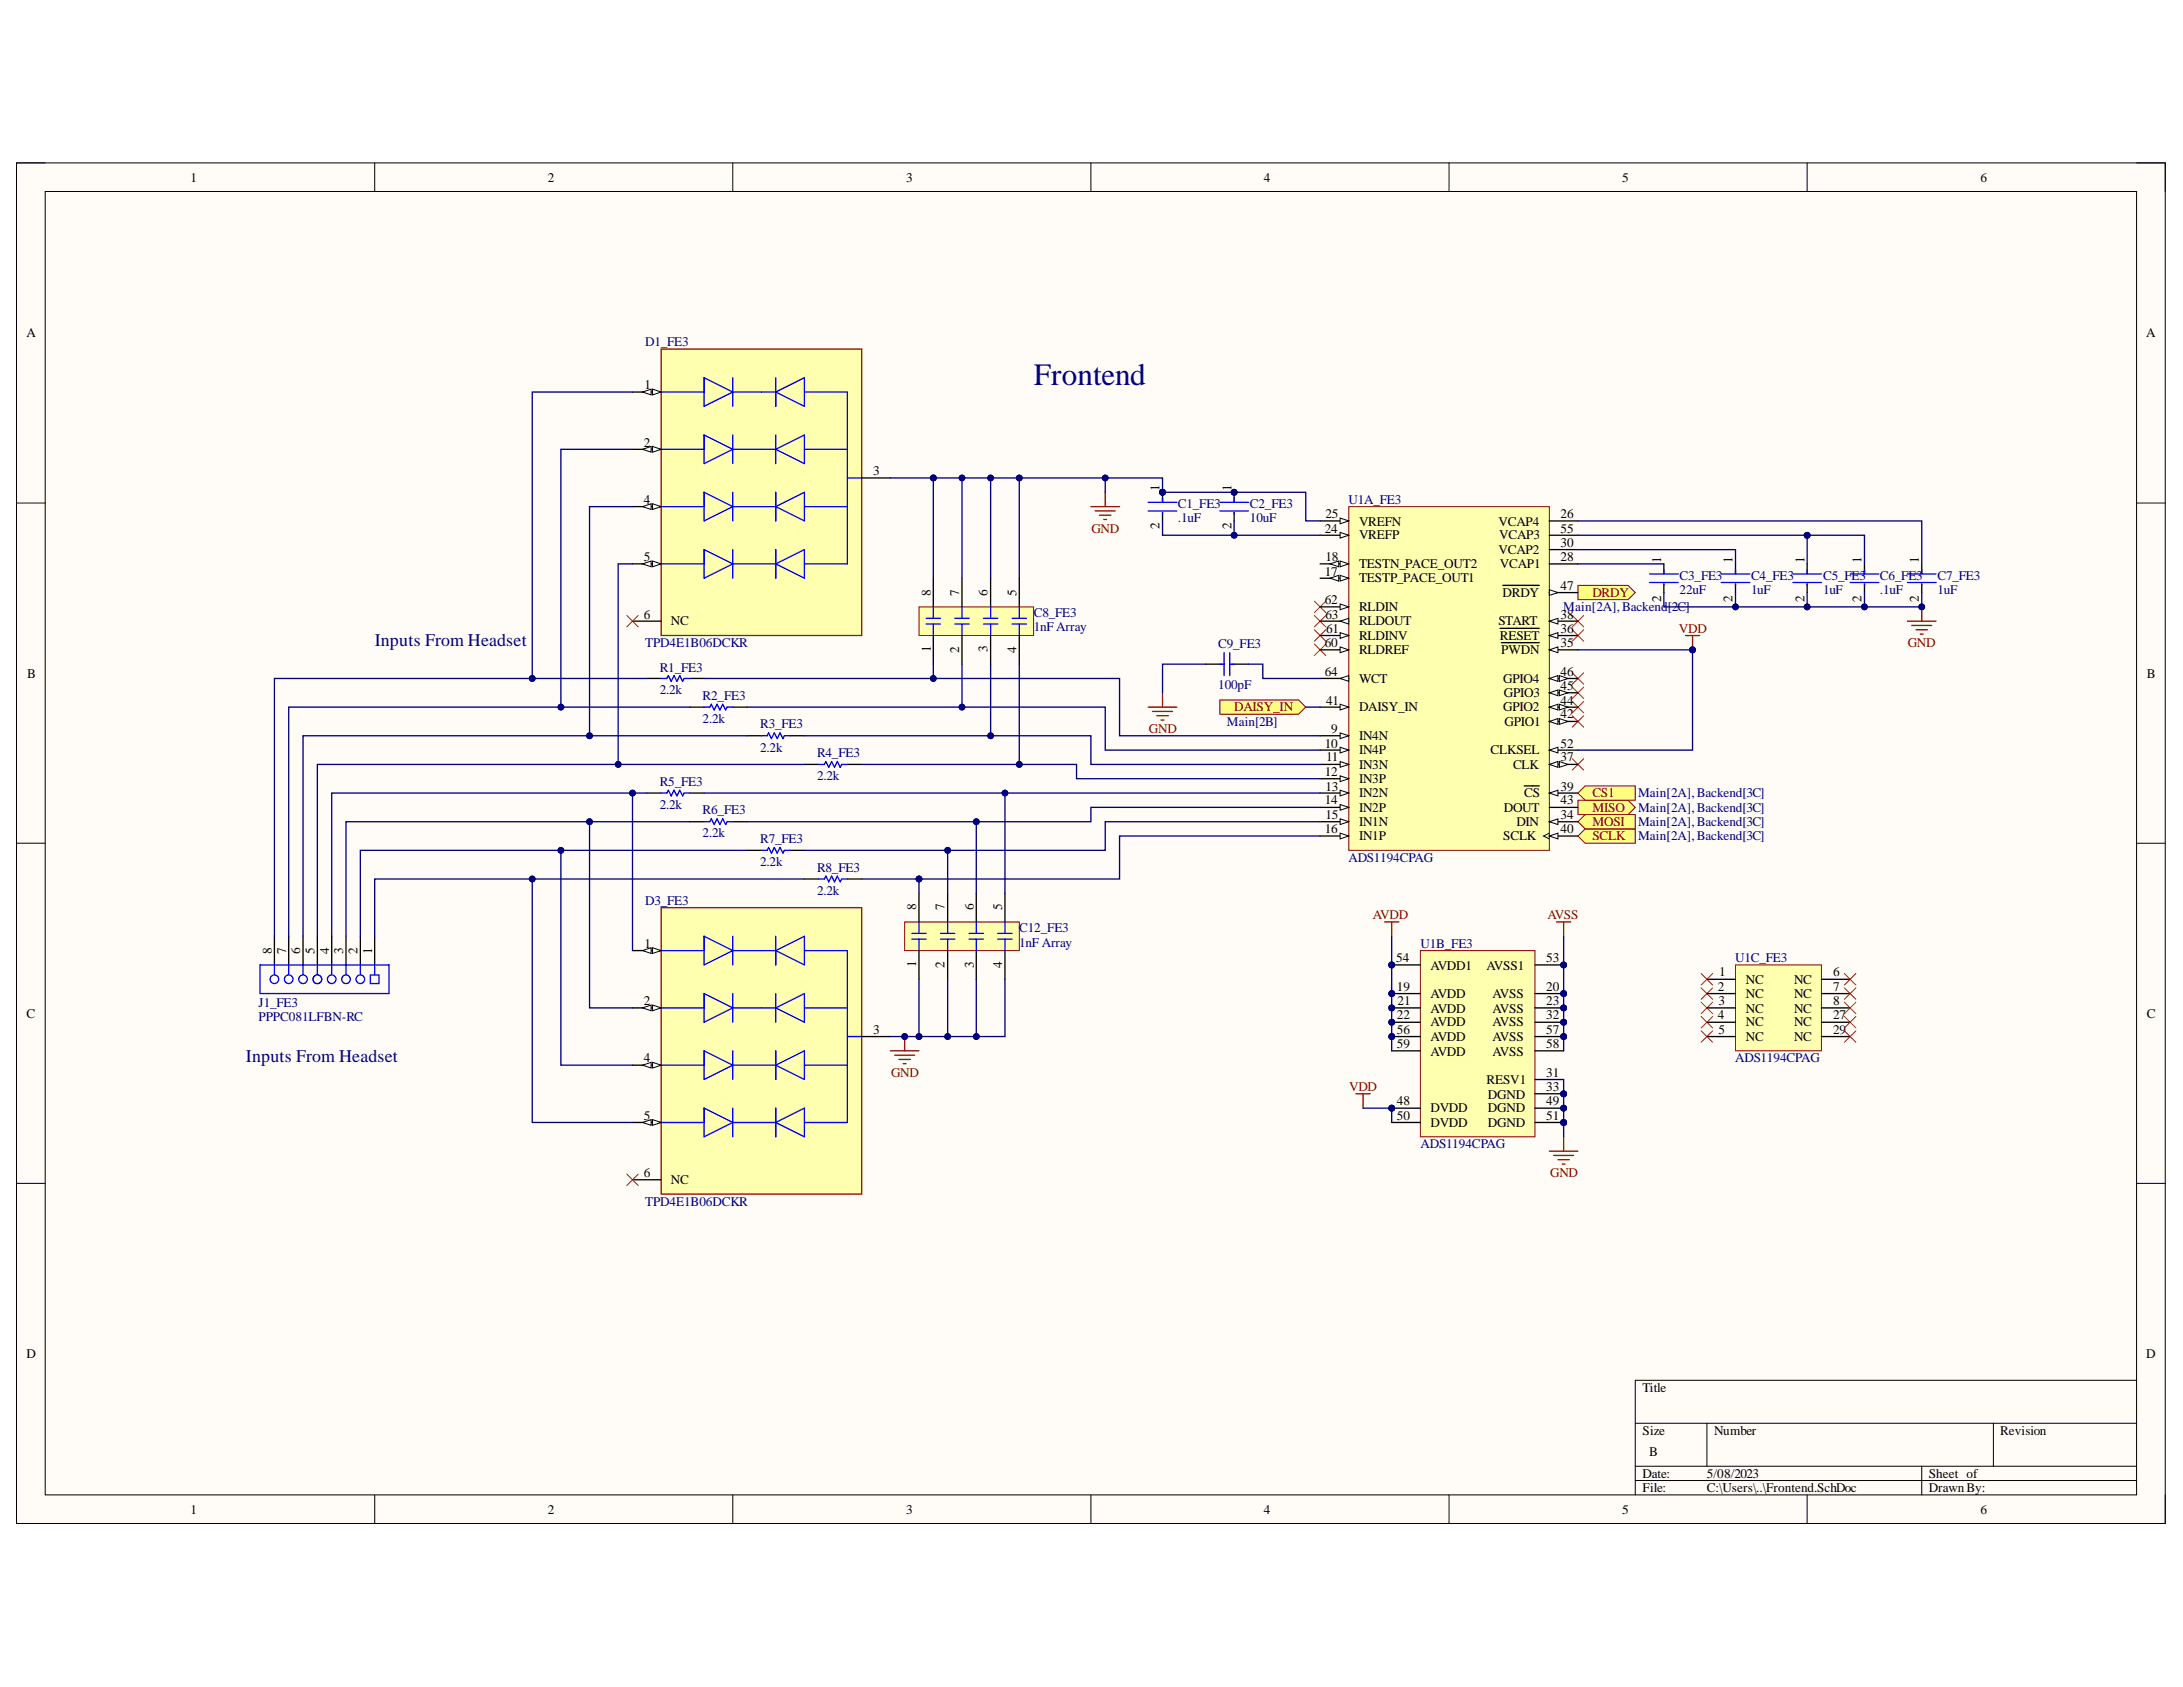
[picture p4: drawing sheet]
<svg xmlns="http://www.w3.org/2000/svg" width="279mm" height="216mm" viewBox="0 0 279 216" stroke-linecap="round" stroke-linejoin="round" font-family="sans-serif">
<defs><g id="words">
<text font-size="4" fill="#000080" x="132.3" y="49.3">Frontend</text>
<g font-size="2.3" fill="#000080">
<text x="48" y="82.6">Inputs From Headset</text>
<text x="31.5" y="135.8">Inputs From Headset</text>
</g>
<g font-size="1.7">
<text x="24.4" y="23.3">1</text>
<text x="70.1" y="23.3">2</text>
<text x="116" y="23.3">3</text>
<text x="161.8" y="23.3">4</text>
<text x="207.6" y="23.3">5</text>
<text x="253.5" y="23.3">6</text>
<text x="3.4" y="43.1">A</text>
<text x="274.7" y="43.1">A</text>
<text x="82.5" y="49.8">1</text>
<text x="82.4" y="57.2">2</text>
<text x="82.4" y="64.5">4</text>
<text x="111.8" y="60.8">3</text>
<text x="148.4" y="62.9" transform="rotate(-90 148.4 62.9)">1</text>
<text x="157.6" y="62.9" transform="rotate(-90 157.6 62.9)">1</text>
<text x="82.4" y="71.8">5</text>
<text x="148.4" y="67.8" transform="rotate(-90 148.4 67.8)">2</text>
<text x="157.6" y="67.8" transform="rotate(-90 157.6 67.8)">2</text>
<text x="169.5" y="68.2">24</text>
<text x="169.6" y="71.8">18</text>
<text x="169.6" y="66.3">25</text>
<text x="173.9" y="69">VREFP</text>
<text x="173.9" y="67.3">VREFN</text>
<text x="191.8" y="67.3">VCAP4</text>
<text x="191.8" y="70.9">VCAP2</text>
<text x="191.9" y="69">VCAP3</text>
<text x="199.7" y="66.3">26</text>
<text x="199.7" y="71.8">28</text>
<text x="199.7" y="70">30</text>
<text x="199.7" y="68.2">55</text>
<text x="212.6" y="72" transform="rotate(-90 212.6 72)">1</text>
<text x="221.7" y="72" transform="rotate(-90 221.7 72)">1</text>
<text x="231" y="72" transform="rotate(-90 231 72)">1</text>
<text x="238.2" y="72" transform="rotate(-90 238.2 72)">1</text>
<text x="245.6" y="72" transform="rotate(-90 245.6 72)">1</text>
<text x="119.1" y="76.2" transform="rotate(-90 119.1 76.2)">8</text>
<text x="122.8" y="76.2" transform="rotate(-90 122.8 76.2)">7</text>
<text x="126.4" y="76.2" transform="rotate(-90 126.4 76.2)">6</text>
<text x="130.1" y="76.2" transform="rotate(-90 130.1 76.2)">5</text>
<text x="169.5" y="73.7">17</text>
<text x="169.5" y="77.3">62</text>
<text x="173.9" y="74.5">TESTP_PACE_OUT1</text>
<text x="173.9" y="72.8">TESTN_PACE_OUT2</text>
<text x="192" y="72.8">VCAP1</text>
<text x="192.3" y="76.4">DRDY</text>
<text x="199.7" y="75.5">47</text>
<text x="212.6" y="77" transform="rotate(-90 212.6 77)">2</text>
<text x="221.7" y="77" transform="rotate(-90 221.7 77)">2</text>
<text x="231" y="77" transform="rotate(-90 231 77)">2</text>
<text x="238.2" y="77" transform="rotate(-90 238.2 77)">2</text>
<text x="245.6" y="77" transform="rotate(-90 245.6 77)">2</text>
<text x="82.4" y="79.2">6</text>
<text x="85.9" y="80">NC</text>
<text x="119.1" y="83.4" transform="rotate(-90 119.1 83.4)">1</text>
<text x="122.8" y="83.6" transform="rotate(-90 122.8 83.6)">2</text>
<text x="126.4" y="83.5" transform="rotate(-90 126.4 83.5)">3</text>
<text x="130.1" y="83.6" transform="rotate(-90 130.1 83.6)">4</text>
<text x="169.5" y="82.8">60</text>
<text x="169.6" y="79.2">63</text>
<text x="169.7" y="81">61</text>
<text x="173.9" y="83.7">RLDREF</text>
<text x="173.9" y="81.9">RLDINV</text>
<text x="173.9" y="78.2">RLDIN</text>
<text x="173.9" y="80">RLDOUT</text>
<text x="191.8" y="80">START</text>
<text x="192" y="81.9">RESET</text>
<text x="192.1" y="83.7">PWDN</text>
<text x="199.7" y="82.8">35</text>
<text x="199.7" y="81">36</text>
<text x="199.7" y="79.2">38</text>
<text x="3.5" y="86.7">B</text>
<text x="169.5" y="86.5">64</text>
<text x="173.9" y="87.4">WCT</text>
<text x="192.4" y="87.4">GPIO4</text>
<text x="192.5" y="89.2">GPIO3</text>
<text x="199.7" y="88.3">45</text>
<text x="199.7" y="86.5">46</text>
<text x="274.8" y="86.7">B</text>
<text x="169.5" y="95.7">10</text>
<text x="169.7" y="90.2">41</text>
<text x="170.4" y="93.8">9</text>
<text x="173.9" y="94.7">IN4N</text>
<text x="173.9" y="91">DAISY_IN</text>
<text x="192.4" y="91">GPIO2</text>
<text x="192.6" y="92.9">GPIO1</text>
<text x="199.7" y="92">42</text>
<text x="199.7" y="90.2">44</text>
<text x="199.7" y="95.7">52</text>
<text x="169.5" y="99.3">12</text>
<text x="169.6" y="101.2">13</text>
<text x="169.7" y="97.4">11</text>
<text x="173.9" y="96.5">IN4P</text>
<text x="173.9" y="98.4">IN3N</text>
<text x="173.9" y="100.2">IN3P</text>
<text x="190.8" y="96.5">CLKSEL</text>
<text x="193.7" y="98.4">CLK</text>
<text x="199.7" y="97.4">37</text>
<text x="199.7" y="101.2">39</text>
<text x="169.5" y="102.9">14</text>
<text x="169.5" y="106.7">16</text>
<text x="169.6" y="104.8">15</text>
<text x="173.9" y="102">IN2N</text>
<text x="173.9" y="103.9">IN2P</text>
<text x="173.9" y="105.7">IN1N</text>
<text x="173.9" y="107.5">IN1P</text>
<text x="192.4" y="107.5">SCLK</text>
<text x="192.5" y="103.9">DOUT</text>
<text x="194.1" y="105.7">DIN</text>
<text x="195.1" y="102">CS</text>
<text x="199.7" y="104.8">34</text>
<text x="199.7" y="106.7">40</text>
<text x="199.7" y="102.9">43</text>
<text x="117.3" y="116.5" transform="rotate(-90 117.3 116.5)">8</text>
<text x="120.9" y="116.5" transform="rotate(-90 120.9 116.5)">7</text>
<text x="124.6" y="116.5" transform="rotate(-90 124.6 116.5)">6</text>
<text x="128.3" y="116.5" transform="rotate(-90 128.3 116.5)">5</text>
<text x="34.8" y="122.1" transform="rotate(-90 34.8 122.1)">8</text>
<text x="36.6" y="122.1" transform="rotate(-90 36.6 122.1)">7</text>
<text x="38.4" y="122.1" transform="rotate(-90 38.4 122.1)">6</text>
<text x="40.3" y="122.1" transform="rotate(-90 40.3 122.1)">5</text>
<text x="42.1" y="122.1" transform="rotate(-90 42.1 122.1)">4</text>
<text x="43.9" y="122.1" transform="rotate(-90 43.9 122.1)">3</text>
<text x="45.8" y="122.1" transform="rotate(-90 45.8 122.1)">2</text>
<text x="47.6" y="122.1" transform="rotate(-90 47.6 122.1)">1</text>
<text x="82.5" y="121.3">1</text>
<text x="117.3" y="123.8" transform="rotate(-90 117.3 123.8)">1</text>
<text x="120.9" y="123.8" transform="rotate(-90 120.9 123.8)">2</text>
<text x="124.6" y="123.8" transform="rotate(-90 124.6 123.8)">3</text>
<text x="128.3" y="123.9" transform="rotate(-90 128.3 123.9)">4</text>
<text x="178.7" y="123.2">54</text>
<text x="183.1" y="124.1">AVDD1</text>
<text x="190.3" y="124.1">AVSS1</text>
<text x="197.9" y="123.2">53</text>
<text x="220.1" y="124.9">1</text>
<text x="223.4" y="125.9">NC</text>
<text x="229.6" y="125.9">NC</text>
<text x="234.6" y="124.9">6</text>
<text x="3.4" y="130.3">C</text>
<text x="82.4" y="128.7">2</text>
<text x="178.8" y="126.8">19</text>
<text x="178.8" y="130.4">22</text>
<text x="178.9" y="128.7">21</text>
<text x="183.1" y="127.7">AVDD</text>
<text x="183.1" y="129.6">AVDD</text>
<text x="183.1" y="131.4">AVDD</text>
<text x="191" y="127.7">AVSS</text>
<text x="191" y="129.6">AVSS</text>
<text x="191" y="131.4">AVSS</text>
<text x="197.9" y="126.8">20</text>
<text x="197.9" y="128.7">23</text>
<text x="197.9" y="130.4">32</text>
<text x="219.9" y="126.8">2</text>
<text x="219.9" y="130.4">4</text>
<text x="220" y="128.7">3</text>
<text x="223.4" y="127.7">NC</text>
<text x="223.4" y="129.6">NC</text>
<text x="223.4" y="131.4">NC</text>
<text x="229.6" y="127.7">NC</text>
<text x="229.6" y="129.6">NC</text>
<text x="229.6" y="131.4">NC</text>
<text x="234.6" y="126.8">7</text>
<text x="234.6" y="128.7">8</text>
<text x="234.6" y="130.4">27</text>
<text x="274.8" y="130.3">C</text>
<text x="82.4" y="135.9">4</text>
<text x="111.8" y="132.3">3</text>
<text x="178.8" y="132.3">56</text>
<text x="178.8" y="134.2">59</text>
<text x="183.1" y="133.2">AVDD</text>
<text x="183.1" y="135.1">AVDD</text>
<text x="191" y="133.2">AVSS</text>
<text x="191" y="135.1">AVSS</text>
<text x="197.9" y="132.3">57</text>
<text x="197.9" y="134.2">58</text>
<text x="197.9" y="137.8">31</text>
<text x="220" y="132.3">5</text>
<text x="223.4" y="133.2">NC</text>
<text x="229.6" y="133.2">NC</text>
<text x="234.6" y="132.3">29</text>
<text x="82.4" y="143.3">5</text>
<text x="178.8" y="141.4">48</text>
<text x="178.8" y="143.3">50</text>
<text x="183.1" y="142.4">DVDD</text>
<text x="190.3" y="138.7">RESV1</text>
<text x="190.4" y="140.6">DGND</text>
<text x="190.4" y="142.4">DGND</text>
<text x="197.9" y="139.7">33</text>
<text x="197.9" y="141.4">49</text>
<text x="197.9" y="143.3">51</text>
<text x="183.1" y="144.2">DVDD</text>
<text x="190.4" y="144.2">DGND</text>
<text x="82.4" y="150.7">6</text>
<text x="85.9" y="151.6">NC</text>
<text x="3.4" y="173.7">D</text>
<text x="274.7" y="173.7">D</text>
<text x="210.2" y="178.1">Title</text>
<text x="210.2" y="183.6">Size</text>
<text x="219.4" y="183.6">Number</text>
<text x="256" y="183.6">Revision</text>
<text x="210.2" y="189.1">Date:</text>
<text x="210.2" y="190.9">File:</text>
<text x="211.1" y="186.3">B</text>
<text x="218.4" y="189.1">5/08/2023</text>
<text x="218.4" y="190.9">C:\Users\..\Frontend.SchDoc</text>
<text x="246.9" y="189.1">Sheet of</text>
<text x="246.9" y="190.9">DrawnBy:</text>
<text x="24.4" y="193.7">1</text>
<text x="70.1" y="193.7">2</text>
<text x="116" y="193.7">3</text>
<text x="161.8" y="193.7">4</text>
<text x="207.6" y="193.7">5</text>
<text x="253.5" y="193.7">6</text>
</g>
<g font-size="1.7" fill="#000080">
<text x="82.6" y="44.3">D1_FE3</text>
<text x="150.8" y="65.1">C1_FE3</text>
<text x="160" y="65.1">C2_FE3</text>
<text x="172.6" y="64.5">U1A_FE3</text>
<text x="150.8" y="66.8">.1uF</text>
<text x="160" y="66.8">10uF</text>
<text x="215" y="74.2">C3_FE3</text>
<text x="215" y="76">22uF</text>
<text x="224.1" y="74.2">C4_FE3</text>
<text x="224.1" y="76">1uF</text>
<text x="233.3" y="74.2">C5_FE3</text>
<text x="233.3" y="76">1uF</text>
<text x="240.6" y="74.2">C6_FE3</text>
<text x="240.6" y="76">.1uF</text>
<text x="248" y="74.2">C7_FE3</text>
<text x="248" y="76">1uF</text>
<text x="82.6" y="82.8">TPD4E1B06DCKR</text>
<text x="132.3" y="78.9">C8_FE3</text>
<text x="132.3" y="80.8">1nF Array</text>
<text x="155.9" y="83">C9_FE3</text>
<text x="200.1" y="78.2">Main[2A],Backend[2C]</text>
<text x="84.4" y="85.9">R1_FE3</text>
<text x="84.4" y="88.8">2.2k</text>
<text x="89.9" y="89.6">R2_FE3</text>
<text x="155.9" y="88.1">100pF</text>
<text x="89.9" y="92.5">2.2k</text>
<text x="97.3" y="93.2">R3_FE3</text>
<text x="157" y="92.9">Main[2B]</text>
<text x="84.4" y="100.6">R5_FE3</text>
<text x="97.3" y="96.2">2.2k</text>
<text x="104.6" y="96.9">R4_FE3</text>
<text x="104.6" y="99.8">2.2k</text>
<text x="84.4" y="103.5">2.2k</text>
<text x="89.9" y="104.2">R6_FE3</text>
<text x="89.9" y="107.2">2.2k</text>
<text x="97.3" y="107.9">R7_FE3</text>
<text x="209.6" y="107.5">Main[2A],Backend[3C]</text>
<text x="209.6" y="105.7">Main[2A],Backend[3C]</text>
<text x="209.6" y="103.9">Main[2A],Backend[3C]</text>
<text x="209.6" y="102">Main[2A],Backend[3C]</text>
<text x="97.3" y="110.8">2.2k</text>
<text x="104.6" y="111.6">R8_FE3</text>
<text x="172.6" y="110.3">ADS1194CPAG</text>
<text x="82.6" y="115.8">D3_FE3</text>
<text x="104.6" y="114.5">2.2k</text>
<text x="130.5" y="119.3">C12_FE3</text>
<text x="130.5" y="121.1">1nF Array</text>
<text x="181.8" y="121.3">U1B_FE3</text>
<text x="222.1" y="123.2">U1C_FE3</text>
<text x="33.1" y="128.8">J1_FE3</text>
<text x="33.1" y="130.7">PPPC081LFBN-RC</text>
<text x="222.1" y="135.9">ADS1194CPAG</text>
<text x="181.8" y="146.9">ADS1194CPAG</text>
<text x="82.6" y="154.3">TPD4E1B06DCKR</text>
</g>
<g font-size="1.7" fill="#800000">
<text x="139.7" y="68.2">GND</text>
<text x="203.8" y="76.4">DRDY</text>
<text x="214.9" y="81">VDD</text>
<text x="244.2" y="82.8">GND</text>
<text x="147" y="93.8">GND</text>
<text x="158" y="91">DAISY_IN</text>
<text x="203.8" y="107.5">SCLK</text>
<text x="203.8" y="105.7">MOSI</text>
<text x="203.8" y="103.9">MISO</text>
<text x="203.8" y="102">CS1</text>
<text x="175.7" y="117.7">AVDD</text>
<text x="198.1" y="117.7">AVSS</text>
<text x="114" y="137.8">GND</text>
<text x="172.7" y="139.7">VDD</text>
<text x="198.4" y="150.7">GND</text>
</g>
</g></defs>
<path d="M2.1 20.8h275v174.2h-275z" fill-rule="evenodd" fill="#fffcf8"/>
<path d="M2.1 20.8h275v174.2h-275z" fill="none" stroke="#000" stroke-width=".13"/>
<path d="M5.8 24.5h267.7v166.8h-267.7z" fill-rule="evenodd" fill="#fffcf8"/>
<g fill="none" stroke="#000" stroke-width=".13">
<path d="M2.1 20.8h3.7M5.8 24.5h267.7v166.8h-267.7zM48 20.8v3.7M93.8 20.8v3.7M139.6 20.8v3.7M185.5 20.8v3.7M231.3 20.8v3.7M273.5 20.8h3.6v3.7M2.1 64.4h3.7M273.5 64.4h3.6M2.1 107.9h3.7M273.5 107.9h3.6"/>
<path d="M2.1 151.4h3.7M273.5 151.4h3.6M273.5 176.7h-64.2v14.6M48 191.3v3.7M93.8 191.3v3.7M139.6 191.3v3.7M185.5 191.3v3.7M209.3 182.1h64.2M209.3 187.6h64.2M209.3 189.5h64.2M218.5 182.1v5.5M231.3 191.3v3.7"/>
<path d="M246 187.6v3.7M255.1 182.1v5.5M277.1 191.3v3.7"/>
</g>
<path d="M84.6 116.2h25.7v36.6h-25.7z" fill-rule="evenodd" fill="#ffffb0"/>
<path d="M84.6 116.2h25.7v36.6h-25.7z" fill="none" stroke="#800000" stroke-width=".17"/>
<g fill="none" stroke="#00f" stroke-width=".17">
<path d="M90.1 119.8l3.7 1.9-3.7 1.8zM93.8 119.8v3.7M99.3 119.8v3.7M84.6 121.7h5.5M84.6 129h5.5M84.6 136.3h5.5M90.1 127.2l3.7 1.8-3.7 1.8zM90.1 134.5l3.7 1.8-3.7 1.9zM93.8 127.2v3.6M93.8 134.5v3.7M93.8 121.7h5.5M93.8 129h5.5"/>
<path d="M93.8 136.3h5.5M99.3 127.2v3.6M99.3 134.5v3.7M99.3 121.7l3.7-1.9v3.7zM99.3 129l3.7-1.8v3.6zM99.3 136.3l3.7-1.8v3.7zM103 121.7h5.5v22h-5.5M103 129h5.5M103 136.3h5.5M108.5 132.7h1.8M84.6 143.7h5.5M90.1 141.8l3.7 1.9-3.7 1.8z"/>
<path d="M93.8 141.8v3.7M93.8 143.7h5.5M99.3 141.8v3.7M99.3 143.7l3.7-1.9v3.7z"/>
</g>
<path d="M81 121.7h3.6" fill="none" stroke="#000" stroke-width=".17"/>
<path d="M83.5 121.3l1.1 .4-1.1 .3z" fill="#f8fcff"/>
<path d="M83.5 121.3l1.1 .4-1.1 .3z" fill="none" stroke="#000" stroke-width=".13"/>
<path d="M82.2 121.7l1.1-.4v.7z" fill="#f8fcff"/>
<path d="M82.2 121.7l1.1-.4v.7z" fill="none" stroke="#000" stroke-width=".13"/>
<path d="M81 129h3.6" fill="none" stroke="#000" stroke-width=".17"/>
<path d="M83.5 128.6l1.1 .4-1.1 .4z" fill="#f8fcff"/>
<path d="M83.5 128.6l1.1 .4-1.1 .4z" fill="none" stroke="#000" stroke-width=".13"/>
<path d="M82.2 129l1.1-.4v.8z" fill="#f8fcff"/>
<path d="M82.2 129l1.1-.4v.8z" fill="none" stroke="#000" stroke-width=".13"/>
<path d="M81 136.3h3.6" fill="none" stroke="#000" stroke-width=".17"/>
<path d="M83.5 136l1.1 .3-1.1 .4z" fill="#f8fcff"/>
<path d="M83.5 136l1.1 .3-1.1 .4z" fill="none" stroke="#000" stroke-width=".13"/>
<path d="M82.2 136.3l1.1-.3v.7z" fill="#f8fcff"/>
<path d="M82.2 136.3l1.1-.3v.7z" fill="none" stroke="#000" stroke-width=".13"/>
<path d="M81 143.7h3.6" fill="none" stroke="#000" stroke-width=".17"/>
<path d="M83.5 143.3l1.1 .4-1.1 .3z" fill="#f8fcff"/>
<path d="M83.5 143.3l1.1 .4-1.1 .3z" fill="none" stroke="#000" stroke-width=".13"/>
<path d="M82.2 143.7l1.1-.4v.7z" fill="#f8fcff"/>
<path d="M82.2 143.7l1.1-.4v.7z" fill="none" stroke="#000" stroke-width=".13"/>
<path d="M110.3 132.7h3.7M81 151h3.6" fill="none" stroke="#000" stroke-width=".17"/>
<path d="M114 134.5h3.6M114.5 135h2.6M115.1 135.6h1.4M115.6 136.1h.4M115.8 132.7v1.8" fill="none" stroke="#800000" stroke-width=".17"/>
<circle cx="115.8" cy="132.7" r=".37" fill="#000080"/>
<circle cx="115.8" cy="132.7" r=".37" fill="none" stroke="#000080" stroke-width=".13"/>
<path d="M115.8 118h14.7v3.7h-14.7z" fill-rule="evenodd" fill="#ffffb0"/>
<path d="M115.8 118h14.7v3.7h-14.7z" fill="none" stroke="#800000" stroke-width=".13"/>
<g fill="none" stroke="#00f" stroke-width=".17">
<path d="M116.7 119.5h1.8M117.6 118v1.5M120.4 119.5h1.8M121.3 118v1.5M124 119.5h1.9M125 118v1.5M127.7 119.5h1.8M128.6 118v1.5M116.7 120.2h1.8M117.6 120.2v1.5M120.4 120.2h1.8M121.3 120.2v1.5"/>
<path d="M124 120.2h1.9M125 120.2v1.5M127.7 120.2h1.8M128.6 120.2v1.5"/>
</g>
<path d="M117.6 114.3v3.7M121.3 114.3v3.7M125 114.3v3.7M128.6 114.3v3.7M117.6 121.7v3.6M121.3 121.7v3.6M125 121.7v3.6M128.6 121.7v3.6" fill="none" stroke="#000" stroke-width=".17"/>
<path d="M80.2 150.3l1.5 1.4M81.7 150.3l-1.5 1.4" fill="none" stroke="#f00" stroke-width=".13"/>
<path d="M84.6 44.7h25.7v36.6h-25.7z" fill-rule="evenodd" fill="#ffffb0"/>
<path d="M84.6 44.7h25.7v36.6h-25.7z" fill="none" stroke="#800000" stroke-width=".17"/>
<g fill="none" stroke="#00f" stroke-width=".17">
<path d="M84.6 50.2h5.5M84.6 57.5h5.5M90.1 48.3l3.7 1.9-3.7 1.8zM90.1 55.7l3.7 1.8-3.7 1.8zM93.8 48.3v3.7M93.8 55.7v3.6M93.8 50.2h5.5M93.8 57.5h5.5M99.3 48.3v3.7M99.3 55.7v3.6M99.3 50.2l3.7-1.9v3.7zM99.3 57.5l3.7-1.8v3.6z"/>
<path d="M103 50.2h5.5v22h-5.5M103 57.5h5.5M84.6 64.8h5.5M84.6 72.2h5.5M90.1 63l3.7 1.8-3.7 1.9zM90.1 70.3l3.7 1.9-3.7 1.8zM93.8 63v3.7M93.8 70.3v3.7M93.8 64.8h5.5M93.8 72.2h5.5M99.3 63v3.7M99.3 70.3v3.7"/>
<path d="M99.3 64.8l3.7-1.8v3.7zM99.3 72.2l3.7-1.9v3.7zM103 64.8h5.5M108.5 61.2h1.8"/>
</g>
<path d="M81 50.2h3.6" fill="none" stroke="#000" stroke-width=".17"/>
<path d="M83.5 49.8l1.1 .4-1.1 .3z" fill="#f8fcff"/>
<path d="M83.5 49.8l1.1 .4-1.1 .3z" fill="none" stroke="#000" stroke-width=".13"/>
<path d="M82.2 50.2l1.1-.4v.7z" fill="#f8fcff"/>
<path d="M82.2 50.2l1.1-.4v.7z" fill="none" stroke="#000" stroke-width=".13"/>
<path d="M81 57.5h3.6" fill="none" stroke="#000" stroke-width=".17"/>
<path d="M83.5 57.1l1.1 .4-1.1 .4z" fill="#f8fcff"/>
<path d="M83.5 57.1l1.1 .4-1.1 .4z" fill="none" stroke="#000" stroke-width=".13"/>
<path d="M82.2 57.5l1.1-.4v.8z" fill="#f8fcff"/>
<path d="M82.2 57.5l1.1-.4v.8z" fill="none" stroke="#000" stroke-width=".13"/>
<path d="M81 64.8h3.6" fill="none" stroke="#000" stroke-width=".17"/>
<path d="M83.5 64.5l1.1 .3-1.1 .4z" fill="#f8fcff"/>
<path d="M83.5 64.5l1.1 .3-1.1 .4z" fill="none" stroke="#000" stroke-width=".13"/>
<path d="M82.2 64.8l1.1-.3v.7z" fill="#f8fcff"/>
<path d="M82.2 64.8l1.1-.3v.7z" fill="none" stroke="#000" stroke-width=".13"/>
<path d="M81 72.2h3.6" fill="none" stroke="#000" stroke-width=".17"/>
<path d="M83.5 71.8l1.1 .4-1.1 .3z" fill="#f8fcff"/>
<path d="M83.5 71.8l1.1 .4-1.1 .3z" fill="none" stroke="#000" stroke-width=".13"/>
<path d="M82.2 72.2l1.1-.4v.7z" fill="#f8fcff"/>
<path d="M82.2 72.2l1.1-.4v.7z" fill="none" stroke="#000" stroke-width=".13"/>
<path d="M81 79.5h3.6M110.3 61.2h3.7" fill="none" stroke="#000" stroke-width=".17"/>
<path d="M139.6 64.8h3.7M140.2 65.4h2.5M140.7 65.9h1.5M141.3 66.5h.3M141.5 63v1.8" fill="none" stroke="#800000" stroke-width=".17"/>
<path d="M117.6 77.7h14.7v3.6h-14.7z" fill-rule="evenodd" fill="#ffffb0"/>
<path d="M117.6 77.7h14.7v3.6h-14.7z" fill="none" stroke="#800000" stroke-width=".13"/>
<g fill="none" stroke="#00f" stroke-width=".17">
<path d="M118.5 79.9h1.9M118.5 79.1h1.9M119.5 77.7v1.4M119.5 79.9v1.4M122.2 79.9h1.8M122.2 79.1h1.8M123.1 77.7v1.4M123.1 79.9v1.4M125.9 79.9h1.8M125.9 79.1h1.8M126.8 77.7v1.4M126.8 79.9v1.4"/>
<path d="M129.5 79.9h1.9M129.5 79.1h1.9M130.5 77.7v1.4M130.5 79.9v1.4"/>
</g>
<path d="M119.5 74v3.7M123.1 74v3.7M126.8 74v3.7M130.5 74v3.7M119.5 81.3v3.7M123.1 81.3v3.7M126.8 81.3v3.7M130.5 81.3v3.7" fill="none" stroke="#000" stroke-width=".17"/>
<path d="M80.2 78.8l1.5 1.4M81.7 78.8l-1.5 1.4" fill="none" stroke="#f00" stroke-width=".13"/>
<circle cx="158" cy="63" r=".37" fill="#000080"/>
<circle cx="158" cy="63" r=".37" fill="none" stroke="#000080" stroke-width=".13"/>
<path d="M158 63v1.3" fill="none" stroke="#000" stroke-width=".17"/>
<circle cx="158" cy="63" r=".37" fill="#000080"/>
<circle cx="158" cy="63" r=".37" fill="none" stroke="#000080" stroke-width=".13"/>
<path d="M158 65.6v1.1" fill="none" stroke="#000" stroke-width=".17"/>
<path d="M156.1 64.3h3.7M156.1 65.4h3.7M158 63.7v.6M158 65.6v.2" fill="none" stroke="#00f" stroke-width=".17"/>
<path d="M244.1 79.5h3.7M246 77.7v1.8M244.7 80h2.5M245.2 80.6h1.5M245.8 81.1h.3" fill="none" stroke="#800000" stroke-width=".17"/>
<circle cx="246" cy="77.7" r=".37" fill="#000080"/>
<circle cx="246" cy="77.7" r=".37" fill="none" stroke="#000080" stroke-width=".13"/>
<path d="M213 72.2v1.2M213 74.7v1.1M222.1 72.2v1.2M222.1 74.7v1.1M231.3 72.2v1.2M231.3 74.7v1.1M238.6 72.2v1.2M238.6 74.7v1.1M246 72.2v1.2M246 74.7v1.1" fill="none" stroke="#000" stroke-width=".17"/>
<g fill="none" stroke="#00f" stroke-width=".17">
<path d="M211.1 73.4h3.7M211.1 74.5h3.7M213 72.9v.5M213 74.7v.2M220.3 73.4h3.7M220.3 74.5h3.7M222.1 72.9v.5M222.1 74.7v.2M229.5 73.4h3.6M229.5 74.5h3.6M231.3 72.9v.5M231.3 74.7v.2"/>
<path d="M236.8 73.4h3.7M236.8 74.5h3.7M238.6 72.9v.5M238.6 74.7v.2M244.1 73.4h3.7M244.1 74.5h3.7M246 72.9v.5M246 74.7v.2"/>
</g>
<circle cx="148.8" cy="63" r=".37" fill="#000080"/>
<circle cx="148.8" cy="63" r=".37" fill="none" stroke="#000080" stroke-width=".13"/>
<path d="M148.8 63v1.3" fill="none" stroke="#000" stroke-width=".17"/>
<circle cx="148.8" cy="63" r=".37" fill="#000080"/>
<circle cx="148.8" cy="63" r=".37" fill="none" stroke="#000080" stroke-width=".13"/>
<path d="M148.8 65.6v1.1M154.3 85h1.8M158 85h1.8" fill="none" stroke="#000" stroke-width=".17"/>
<path d="M147 64.3h3.6M147 65.4h3.6M148.8 63.7v.6M148.8 65.6v.2M156.1 85h.6M156.7 83.5v3M157.4 83.5v3M157.4 85h.6" fill="none" stroke="#00f" stroke-width=".17"/>
<path d="M147 90.5h3.6M147.5 91h2.6M148.1 91.6h1.4M148.6 92.1h.4M148.8 88.7v1.8" fill="none" stroke="#800000" stroke-width=".17"/>
<path d="M202 74.9h6.4l.9 .9-.9 .9h-6.4z" fill-rule="evenodd" fill="#ffff80"/>
<path d="M202 74.9h6.4l.9 .9-.9 .9h-6.4z" fill="none" stroke="#800000" stroke-width=".13"/>
<path d="M202 107l.9-.9h6.4v1.8h-6.4z" fill-rule="evenodd" fill="#ffff80"/>
<path d="M202 107l.9-.9h6.4v1.8h-6.4z" fill="none" stroke="#800000" stroke-width=".13"/>
<path d="M202 105.2l.9-1h6.4v1.9h-6.4z" fill-rule="evenodd" fill="#ffff80"/>
<path d="M202 105.2l.9-1h6.4v1.9h-6.4z" fill="none" stroke="#800000" stroke-width=".13"/>
<path d="M202 102.4h6.4l.9 .9-.9 .9h-6.4z" fill-rule="evenodd" fill="#ffff80"/>
<path d="M202 102.4h6.4l.9 .9-.9 .9h-6.4z" fill="none" stroke="#800000" stroke-width=".13"/>
<path d="M202 101.5l.9-.9h6.4v1.8h-6.4z" fill-rule="evenodd" fill="#ffff80"/>
<path d="M202 101.5l.9-.9h6.4v1.8h-6.4z" fill="none" stroke="#800000" stroke-width=".13"/>
<path d="M215.7 81.3h1.8M216.6 81.3v1.9" fill="none" stroke="#800000" stroke-width=".17"/>
<circle cx="216.6" cy="83.2" r=".37" fill="#000080"/>
<circle cx="216.6" cy="83.2" r=".37" fill="none" stroke="#000080" stroke-width=".13"/>
<g fill="none" stroke="#f00" stroke-width=".13">
<path d="M201.2 78.8l1.5 1.4M202.7 78.8l-1.5 1.4M201.2 97.1l1.5 1.5M201.2 91.6l1.5 1.5M201.2 89.8l1.5 1.4M201.2 87.9l1.5 1.5M201.2 86.1l1.5 1.5M201.2 80.6l1.5 1.5M202.7 97.1l-1.5 1.5M202.7 91.6l-1.5 1.5M202.7 89.8l-1.5 1.4M202.7 87.9l-1.5 1.5"/>
<path d="M202.7 86.1l-1.5 1.5M202.7 80.6l-1.5 1.5"/>
</g>
<path d="M156.1 89.6h10.1l.9 .9-.9 .9h-10.1z" fill-rule="evenodd" fill="#ffff80"/>
<path d="M156.1 89.6h10.1l.9 .9-.9 .9h-10.1z" fill="none" stroke="#800000" stroke-width=".13"/>
<path d="M35.1 119.8v3.7M37 119.8v3.7M38.8 119.8v3.7M40.6 119.8v3.7M42.5 119.8v3.7M44.3 119.8v3.7M46.1 119.8v3.7M48 119.8v3.7" fill="none" stroke="#000" stroke-width=".17"/>
<path d="M33.3 123.5h16.5v3.7h-16.5zM35.1 123.5v1.3M37 123.5v1.3M38.8 123.5v1.3M40.6 123.5v1.3M42.5 123.5v1.3M44.3 123.5v1.3M46.1 123.5v1.3M48 123.5v1.3" fill="none" stroke="#00f" stroke-width=".17"/>
<circle cx="46.1" cy="125.3" r=".55" fill="#fff"/>
<circle cx="46.1" cy="125.3" r=".55" fill="none" stroke="#00f" stroke-width=".17"/>
<circle cx="44.3" cy="125.3" r=".55" fill="#fff"/>
<circle cx="44.3" cy="125.3" r=".55" fill="none" stroke="#00f" stroke-width=".17"/>
<circle cx="42.5" cy="125.3" r=".55" fill="#fff"/>
<circle cx="42.5" cy="125.3" r=".55" fill="none" stroke="#00f" stroke-width=".17"/>
<circle cx="40.6" cy="125.3" r=".55" fill="#fff"/>
<circle cx="40.6" cy="125.3" r=".55" fill="none" stroke="#00f" stroke-width=".17"/>
<circle cx="40.6" cy="125.3" r=".55" fill="#fff"/>
<circle cx="40.6" cy="125.3" r=".55" fill="none" stroke="#00f" stroke-width=".17"/>
<circle cx="38.8" cy="125.3" r=".55" fill="#fff"/>
<circle cx="38.8" cy="125.3" r=".55" fill="none" stroke="#00f" stroke-width=".17"/>
<circle cx="37" cy="125.3" r=".55" fill="#fff"/>
<circle cx="37" cy="125.3" r=".55" fill="none" stroke="#00f" stroke-width=".17"/>
<circle cx="35.1" cy="125.3" r=".55" fill="#fff"/>
<g fill="none" stroke="#00f" stroke-width=".17">
<path d="M84.6 86.8h.8l.1-.3 .4 .7 .4-.7 .3 .7 .4-.7 .4 .7 .2-.4h.7M90.1 90.5h.8l.1-.4 .4 .8 .4-.8 .3 .8 .4-.8 .4 .8 .2-.4h.7M97.5 94.2h.7l.2-.4 .3 .7 .4-.7 .4 .7 .3-.7 .4 .7 .2-.3h.7M104.8 97.8h.7l.2-.3 .4 .7 .3-.7 .4 .7 .4-.7 .3 .7 .2-.4h.8M84.6 101.5h.8l.1-.4 .4 .8 .4-.8 .3 .8 .4-.8 .4 .8 .2-.4h.7M90.1 105.2h.8l.1-.4 .4 .7 .4-.7 .3 .7 .4-.7 .4 .7 .2-.3h.7M97.5 108.8h.7l.2-.3 .3 .7 .4-.7 .4 .7 .3-.7 .4 .7 .2-.4h.7M104.8 112.5h.7l.2-.4 .4 .8 .3-.8 .4 .8 .4-.8 .3 .8 .2-.4h.8M47.4 124.8h1.1v1.1h-1.1z"/>
<circle cx="35.1" cy="125.3" r=".55"/>
</g>
<g fill="none" stroke="#f00" stroke-width=".13">
<path d="M168.2 78.8l1.5 1.4M168.2 76.9l1.5 1.5M169.7 78.8l-1.5 1.4M169.7 76.9l-1.5 1.5M168.2 80.6l1.5 1.5M168.2 82.4l1.5 1.5M169.7 80.6l-1.5 1.5M169.7 82.4l-1.5 1.5M217.7 124.6l1.5 1.5M217.7 128.3l1.5 1.4M217.7 126.4l1.5 1.5M217.7 130.1l1.5 1.5"/>
<path d="M217.7 131.9l1.5 1.5M219.2 124.6l-1.5 1.5M219.2 128.3l-1.5 1.4M219.2 126.4l-1.5 1.5M219.2 130.1l-1.5 1.5M219.2 131.9l-1.5 1.5"/>
</g>
<g fill="none" stroke="#000" stroke-width=".17">
<path d="M82.8 86.8h1.8M88.3 86.8h1.8M88.3 90.5h1.8M93.8 90.5h1.8M95.6 94.2h1.9M101.1 94.2h1.9M103 97.8h1.8M108.5 97.8h1.8M82.8 101.5h1.8M88.3 101.5h1.8M88.3 105.2h1.8M93.8 105.2h1.8"/>
<path d="M95.6 108.8h1.9M101.1 108.8h1.9M103 112.5h1.8M108.5 112.5h1.8"/>
</g>
<path d="M172.6 64.8h25.7v44h-25.7z" fill-rule="evenodd" fill="#ffffb0"/>
<path d="M172.6 64.8h25.7v44h-25.7z" fill="none" stroke="#800000" stroke-width=".13"/>
<path d="M169 94.2h3.6" fill="none" stroke="#000" stroke-width=".17"/>
<path d="M171.5 93.8l1.1 .4-1.1 .3z" fill="#f8fcff"/>
<path d="M171.5 93.8l1.1 .4-1.1 .3z" fill="none" stroke="#000" stroke-width=".13"/>
<path d="M169 96h3.6" fill="none" stroke="#000" stroke-width=".17"/>
<path d="M171.5 95.6l1.1 .4-1.1 .4z" fill="#f8fcff"/>
<path d="M171.5 95.6l1.1 .4-1.1 .4z" fill="none" stroke="#000" stroke-width=".13"/>
<path d="M169 97.8h3.6" fill="none" stroke="#000" stroke-width=".17"/>
<path d="M171.5 97.5l1.1 .3-1.1 .4z" fill="#f8fcff"/>
<path d="M171.5 97.5l1.1 .3-1.1 .4z" fill="none" stroke="#000" stroke-width=".13"/>
<path d="M169 99.7h3.6" fill="none" stroke="#000" stroke-width=".17"/>
<path d="M171.5 99.3l1.1 .4-1.1 .3z" fill="#f8fcff"/>
<path d="M171.5 99.3l1.1 .4-1.1 .3z" fill="none" stroke="#000" stroke-width=".13"/>
<path d="M169 101.5h3.6" fill="none" stroke="#000" stroke-width=".17"/>
<path d="M171.5 101.1l1.1 .4-1.1 .4z" fill="#f8fcff"/>
<path d="M171.5 101.1l1.1 .4-1.1 .4z" fill="none" stroke="#000" stroke-width=".13"/>
<path d="M169 103.3h3.6" fill="none" stroke="#000" stroke-width=".17"/>
<path d="M171.5 103l1.1 .3-1.1 .4z" fill="#f8fcff"/>
<path d="M171.5 103l1.1 .3-1.1 .4z" fill="none" stroke="#000" stroke-width=".13"/>
<path d="M169 105.2h3.6" fill="none" stroke="#000" stroke-width=".17"/>
<path d="M171.5 104.8l1.1 .4-1.1 .3z" fill="#f8fcff"/>
<path d="M171.5 104.8l1.1 .4-1.1 .3z" fill="none" stroke="#000" stroke-width=".13"/>
<path d="M169 107h3.6" fill="none" stroke="#000" stroke-width=".17"/>
<path d="M171.5 106.6l1.1 .4-1.1 .4z" fill="#f8fcff"/>
<path d="M171.5 106.6l1.1 .4-1.1 .4z" fill="none" stroke="#000" stroke-width=".13"/>
<path d="M169 74h3.6" fill="none" stroke="#000" stroke-width=".17"/>
<path d="M171.5 73.6l1.1 .4-1.1 .4z" fill="#f8fcff"/>
<path d="M171.5 73.6l1.1 .4-1.1 .4z" fill="none" stroke="#000" stroke-width=".13"/>
<path d="M170.2 74l1.1-.4v.8z" fill="#f8fcff"/>
<path d="M170.2 74l1.1-.4v.8z" fill="none" stroke="#000" stroke-width=".13"/>
<path d="M169 72.2h3.6" fill="none" stroke="#000" stroke-width=".17"/>
<path d="M171.5 71.8l1.1 .4-1.1 .3z" fill="#f8fcff"/>
<path d="M171.5 71.8l1.1 .4-1.1 .3z" fill="none" stroke="#000" stroke-width=".13"/>
<path d="M170.2 72.2l1.1-.4v.7z" fill="#f8fcff"/>
<path d="M170.2 72.2l1.1-.4v.7z" fill="none" stroke="#000" stroke-width=".13"/>
<path d="M169 68.5h3.6" fill="none" stroke="#000" stroke-width=".17"/>
<path d="M171.5 68.1l1.1 .4-1.1 .4z" fill="#f8fcff"/>
<path d="M171.5 68.1l1.1 .4-1.1 .4z" fill="none" stroke="#000" stroke-width=".13"/>
<path d="M169 66.7h3.6" fill="none" stroke="#000" stroke-width=".17"/>
<path d="M171.5 66.3l1.1 .4-1.1 .3z" fill="#f8fcff"/>
<path d="M171.5 66.3l1.1 .4-1.1 .3z" fill="none" stroke="#000" stroke-width=".13"/>
<path d="M198.3 66.7h3.7M198.3 72.2h3.7M198.3 70.3h3.7M198.3 105.2h3.7" fill="none" stroke="#000" stroke-width=".17"/>
<path d="M198.3 105.2l1.1-.4v.7z" fill="#f8fcff"/>
<path d="M198.3 105.2l1.1-.4v.7z" fill="none" stroke="#000" stroke-width=".13"/>
<path d="M198.3 83.2h3.7" fill="none" stroke="#000" stroke-width=".17"/>
<path d="M198.3 83.2l1.1-.4v.7z" fill="#f8fcff"/>
<path d="M198.3 83.2l1.1-.4v.7z" fill="none" stroke="#000" stroke-width=".13"/>
<path d="M192.2 82.2h4.8M198.3 81.3h3.7" fill="none" stroke="#000" stroke-width=".17"/>
<path d="M198.3 81.3l1.1-.3v.7z" fill="#f8fcff"/>
<path d="M198.3 81.3l1.1-.3v.7z" fill="none" stroke="#000" stroke-width=".13"/>
<path d="M192 80.4h5M198.3 97.8h3.7" fill="none" stroke="#000" stroke-width=".17"/>
<path d="M198.3 97.8l1.1-.3v.7z" fill="#f8fcff"/>
<path d="M198.3 97.8l1.1-.3v.7z" fill="none" stroke="#000" stroke-width=".13"/>
<path d="M199.6 97.5l1.1 .3-1.1 .4z" fill="#f8fcff"/>
<path d="M199.6 97.5l1.1 .3-1.1 .4z" fill="none" stroke="#000" stroke-width=".13"/>
<path d="M198.3 79.5h3.7" fill="none" stroke="#000" stroke-width=".17"/>
<path d="M198.3 79.5l1.1-.4v.8z" fill="#f8fcff"/>
<path d="M198.3 79.5l1.1-.4v.8z" fill="none" stroke="#000" stroke-width=".13"/>
<path d="M198.3 101.5h3.7" fill="none" stroke="#000" stroke-width=".17"/>
<path d="M198.3 101.5l1.1-.4v.8z" fill="#f8fcff"/>
<path d="M198.3 101.5l1.1-.4v.8z" fill="none" stroke="#000" stroke-width=".13"/>
<path d="M195.1 100.6h1.9M198.3 107h3.7" fill="none" stroke="#000" stroke-width=".17"/>
<path d="M198.3 107l1.1-.4v.8z" fill="#f8fcff"/>
<path d="M198.3 107l1.1-.4v.8zM198.3 106.6l-.7 .4 .7 .4" fill="none" stroke="#000" stroke-width=".13"/>
<path d="M169 90.5h3.6" fill="none" stroke="#000" stroke-width=".17"/>
<path d="M171.5 90.1l1.1 .4-1.1 .4z" fill="#f8fcff"/>
<path d="M171.5 90.1l1.1 .4-1.1 .4z" fill="none" stroke="#000" stroke-width=".13"/>
<path d="M198.3 92.3h3.7" fill="none" stroke="#000" stroke-width=".17"/>
<path d="M198.3 92.3l1.1-.3v.7z" fill="#f8fcff"/>
<path d="M198.3 92.3l1.1-.3v.7z" fill="none" stroke="#000" stroke-width=".13"/>
<path d="M199.6 92l1.1 .3-1.1 .4z" fill="#f8fcff"/>
<path d="M199.6 92l1.1 .3-1.1 .4z" fill="none" stroke="#000" stroke-width=".13"/>
<path d="M198.3 90.5h3.7M198.3 103.3h3.7" fill="none" stroke="#000" stroke-width=".17"/>
<path d="M198.3 90.5l1.1-.4v.8z" fill="#f8fcff"/>
<path d="M198.3 90.5l1.1-.4v.8z" fill="none" stroke="#000" stroke-width=".13"/>
<path d="M199.6 90.1l1.1 .4-1.1 .4z" fill="#f8fcff"/>
<path d="M199.6 90.1l1.1 .4-1.1 .4z" fill="none" stroke="#000" stroke-width=".13"/>
<path d="M198.3 88.7h3.7" fill="none" stroke="#000" stroke-width=".17"/>
<path d="M198.3 88.7l1.1-.4v.7z" fill="#f8fcff"/>
<path d="M198.3 88.7l1.1-.4v.7z" fill="none" stroke="#000" stroke-width=".13"/>
<path d="M199.6 88.3l1.1 .4-1.1 .3z" fill="#f8fcff"/>
<path d="M199.6 88.3l1.1 .4-1.1 .3z" fill="none" stroke="#000" stroke-width=".13"/>
<path d="M198.3 86.8h3.7" fill="none" stroke="#000" stroke-width=".17"/>
<path d="M198.3 86.8l1.1-.3v.7z" fill="#f8fcff"/>
<path d="M198.3 86.8l1.1-.3v.7z" fill="none" stroke="#000" stroke-width=".13"/>
<path d="M199.6 86.5l1.1 .3-1.1 .4z" fill="#f8fcff"/>
<path d="M199.6 86.5l1.1 .3-1.1 .4z" fill="none" stroke="#000" stroke-width=".13"/>
<path d="M198.3 75.8h3.7" fill="none" stroke="#000" stroke-width=".17"/>
<path d="M198.3 75.5l1.1 .3-1.1 .4z" fill="#f8fcff"/>
<path d="M198.3 75.5l1.1 .3-1.1 .4z" fill="none" stroke="#000" stroke-width=".13"/>
<path d="M192.3 74.9h4.7M198.3 96h3.7" fill="none" stroke="#000" stroke-width=".17"/>
<path d="M198.3 96l1.1-.4v.8z" fill="#f8fcff"/>
<path d="M198.3 96l1.1-.4v.8z" fill="none" stroke="#000" stroke-width=".13"/>
<path d="M198.3 68.5h3.7M169 83.2h3.6" fill="none" stroke="#000" stroke-width=".17"/>
<path d="M171.5 82.8l1.1 .4-1.1 .3z" fill="#f8fcff"/>
<path d="M171.5 82.8l1.1 .4-1.1 .3z" fill="none" stroke="#000" stroke-width=".13"/>
<path d="M169 81.3h3.6" fill="none" stroke="#000" stroke-width=".17"/>
<path d="M171.5 81l1.1 .3-1.1 .4z" fill="#f8fcff"/>
<path d="M171.5 81l1.1 .3-1.1 .4z" fill="none" stroke="#000" stroke-width=".13"/>
<path d="M169 77.7h3.6" fill="none" stroke="#000" stroke-width=".17"/>
<path d="M171.5 77.3l1.1 .4-1.1 .3z" fill="#f8fcff"/>
<path d="M171.5 77.3l1.1 .4-1.1 .3z" fill="none" stroke="#000" stroke-width=".13"/>
<path d="M169 79.5h3.6" fill="none" stroke="#000" stroke-width=".17"/>
<path d="M171.5 79.5l1.1-.4v.8z" fill="#f8fcff"/>
<path d="M171.5 79.5l1.1-.4v.8z" fill="none" stroke="#000" stroke-width=".13"/>
<path d="M169 86.8h3.6" fill="none" stroke="#000" stroke-width=".17"/>
<path d="M171.5 86.8l1.1-.3v.7z" fill="#f8fcff"/>
<path d="M171.5 86.8l1.1-.3v.7z" fill="none" stroke="#000" stroke-width=".13"/>
<circle cx="178.1" cy="127.2" r=".37" fill="#000080"/>
<circle cx="178.1" cy="127.2" r=".37" fill="none" stroke="#000080" stroke-width=".13"/>
<circle cx="200.1" cy="127.2" r=".37" fill="#000080"/>
<circle cx="200.1" cy="127.2" r=".37" fill="none" stroke="#000080" stroke-width=".13"/>
<circle cx="178.1" cy="129" r=".36" fill="#000080"/>
<circle cx="178.1" cy="129" r=".36" fill="none" stroke="#000080" stroke-width=".13"/>
<circle cx="178.1" cy="130.8" r=".37" fill="#000080"/>
<circle cx="178.1" cy="130.8" r=".37" fill="none" stroke="#000080" stroke-width=".13"/>
<circle cx="200.1" cy="129" r=".37" fill="#000080"/>
<circle cx="200.1" cy="129" r=".37" fill="none" stroke="#000080" stroke-width=".13"/>
<circle cx="200.1" cy="130.8" r=".37" fill="#000080"/>
<circle cx="200.1" cy="130.8" r=".37" fill="none" stroke="#000080" stroke-width=".13"/>
<circle cx="200.1" cy="140" r=".37" fill="#000080"/>
<circle cx="200.1" cy="140" r=".37" fill="none" stroke="#000080" stroke-width=".13"/>
<circle cx="178.1" cy="141.8" r=".36" fill="#000080"/>
<circle cx="178.1" cy="141.8" r=".36" fill="none" stroke="#000080" stroke-width=".13"/>
<circle cx="200.1" cy="141.8" r=".37" fill="#000080"/>
<circle cx="200.1" cy="141.8" r=".37" fill="none" stroke="#000080" stroke-width=".13"/>
<circle cx="200.1" cy="143.7" r=".37" fill="#000080"/>
<circle cx="200.1" cy="143.7" r=".37" fill="none" stroke="#000080" stroke-width=".13"/>
<circle cx="200.1" cy="123.5" r=".37" fill="#000080"/>
<circle cx="200.1" cy="123.5" r=".37" fill="none" stroke="#000080" stroke-width=".13"/>
<circle cx="178.1" cy="123.5" r=".36" fill="#000080"/>
<circle cx="178.1" cy="123.5" r=".36" fill="none" stroke="#000080" stroke-width=".13"/>
<circle cx="178.1" cy="132.7" r=".37" fill="#000080"/>
<circle cx="178.1" cy="132.7" r=".37" fill="none" stroke="#000080" stroke-width=".13"/>
<circle cx="200.1" cy="132.7" r=".37" fill="#000080"/>
<circle cx="200.1" cy="132.7" r=".37" fill="none" stroke="#000080" stroke-width=".13"/>
<path d="M181.8 121.7h14.7v23.8h-14.7z" fill-rule="evenodd" fill="#ffffb0"/>
<path d="M181.8 121.7h14.7v23.8h-14.7z" fill="none" stroke="#800000" stroke-width=".13"/>
<path d="M178.1 127.2h3.7" fill="none" stroke="#000" stroke-width=".17"/>
<circle cx="178.1" cy="127.2" r=".37" fill="#000080"/>
<circle cx="178.1" cy="127.2" r=".37" fill="none" stroke="#000080" stroke-width=".13"/>
<path d="M196.5 127.2h3.6" fill="none" stroke="#000" stroke-width=".17"/>
<circle cx="200.1" cy="127.2" r=".37" fill="#000080"/>
<circle cx="200.1" cy="127.2" r=".37" fill="none" stroke="#000080" stroke-width=".13"/>
<path d="M178.1 129h3.7" fill="none" stroke="#000" stroke-width=".17"/>
<circle cx="178.1" cy="129" r=".36" fill="#000080"/>
<circle cx="178.1" cy="129" r=".36" fill="none" stroke="#000080" stroke-width=".13"/>
<path d="M178.1 130.8h3.7" fill="none" stroke="#000" stroke-width=".17"/>
<circle cx="178.1" cy="130.8" r=".37" fill="#000080"/>
<circle cx="178.1" cy="130.8" r=".37" fill="none" stroke="#000080" stroke-width=".13"/>
<path d="M196.5 129h3.6" fill="none" stroke="#000" stroke-width=".17"/>
<circle cx="200.1" cy="129" r=".37" fill="#000080"/>
<circle cx="200.1" cy="129" r=".37" fill="none" stroke="#000080" stroke-width=".13"/>
<path d="M196.5 130.8h3.6" fill="none" stroke="#000" stroke-width=".17"/>
<circle cx="200.1" cy="130.8" r=".37" fill="#000080"/>
<circle cx="200.1" cy="130.8" r=".37" fill="none" stroke="#000080" stroke-width=".13"/>
<path d="M196.5 140h3.6" fill="none" stroke="#000" stroke-width=".17"/>
<circle cx="200.1" cy="140" r=".37" fill="#000080"/>
<circle cx="200.1" cy="140" r=".37" fill="none" stroke="#000080" stroke-width=".13"/>
<path d="M178.1 141.8h3.7" fill="none" stroke="#000" stroke-width=".17"/>
<circle cx="178.1" cy="141.8" r=".36" fill="#000080"/>
<circle cx="178.1" cy="141.8" r=".36" fill="none" stroke="#000080" stroke-width=".13"/>
<path d="M196.5 141.8h3.6" fill="none" stroke="#000" stroke-width=".17"/>
<circle cx="200.1" cy="141.8" r=".37" fill="#000080"/>
<circle cx="200.1" cy="141.8" r=".37" fill="none" stroke="#000080" stroke-width=".13"/>
<path d="M178.1 143.7h3.7M196.5 143.7h3.6" fill="none" stroke="#000" stroke-width=".17"/>
<circle cx="200.1" cy="143.7" r=".37" fill="#000080"/>
<circle cx="200.1" cy="143.7" r=".37" fill="none" stroke="#000080" stroke-width=".13"/>
<path d="M196.5 123.5h3.6" fill="none" stroke="#000" stroke-width=".17"/>
<circle cx="200.1" cy="123.5" r=".37" fill="#000080"/>
<circle cx="200.1" cy="123.5" r=".37" fill="none" stroke="#000080" stroke-width=".13"/>
<path d="M178.1 123.5h3.7" fill="none" stroke="#000" stroke-width=".17"/>
<circle cx="178.1" cy="123.5" r=".36" fill="#000080"/>
<circle cx="178.1" cy="123.5" r=".36" fill="none" stroke="#000080" stroke-width=".13"/>
<path d="M178.1 132.7h3.7" fill="none" stroke="#000" stroke-width=".17"/>
<circle cx="178.1" cy="132.7" r=".37" fill="#000080"/>
<circle cx="178.1" cy="132.7" r=".37" fill="none" stroke="#000080" stroke-width=".13"/>
<path d="M196.5 132.7h3.6" fill="none" stroke="#000" stroke-width=".17"/>
<circle cx="200.1" cy="132.7" r=".37" fill="#000080"/>
<circle cx="200.1" cy="132.7" r=".37" fill="none" stroke="#000080" stroke-width=".13"/>
<path d="M178.1 134.5h3.7M196.5 134.5h3.6M196.5 138.2h3.6" fill="none" stroke="#000" stroke-width=".17"/>
<path d="M222.1 123.5h11v11h-11z" fill-rule="evenodd" fill="#ffffb0"/>
<path d="M222.1 123.5h11v11h-11z" fill="none" stroke="#800000" stroke-width=".13"/>
<path d="M218.5 125.3h3.6M218.5 127.2h3.6M218.5 129h3.6M218.5 130.8h3.6M218.5 132.7h3.6M233.1 125.3h3.7M233.1 127.2h3.7M233.1 129h3.7M233.1 130.8h3.7M233.1 132.7h3.7" fill="none" stroke="#000" stroke-width=".17"/>
<path d="M236.1 124.6l1.4 1.5M236.1 128.3l1.4 1.4M236.1 126.4l1.4 1.5M236.1 130.1l1.4 1.5M236.1 131.9l1.4 1.5M237.5 124.6l-1.4 1.5M237.5 128.3l-1.4 1.4M237.5 126.4l-1.4 1.5M237.5 130.1l-1.4 1.5M237.5 131.9l-1.4 1.5" fill="none" stroke="#f00" stroke-width=".13"/>
<path d="M177.2 118h1.8M178.1 118v1.8M199.2 118h1.8M200.1 118v1.8M173.5 140h1.9M174.5 140v1.8M198.3 147.3h3.7M198.8 147.9h2.6M199.4 148.4h1.5M199.9 149h.4M200.1 145.5v1.8" fill="none" stroke="#800000" stroke-width=".17"/>
<path d="M90.1 101.5h38.5v12.8" fill="none" stroke="#000080" stroke-width=".17"/>
<circle cx="128.6" cy="101.5" r=".37" fill="#000080"/>
<circle cx="128.6" cy="101.5" r=".37" fill="none" stroke="#000080" stroke-width=".13"/>
<path d="M121.3 125.3v7.4" fill="none" stroke="#000080" stroke-width=".17"/>
<circle cx="121.3" cy="132.7" r=".37" fill="#000080"/>
<circle cx="121.3" cy="132.7" r=".37" fill="none" stroke="#000080" stroke-width=".13"/>
<path d="M125 125.3v7.4" fill="none" stroke="#000080" stroke-width=".17"/>
<circle cx="125" cy="132.7" r=".37" fill="#000080"/>
<circle cx="125" cy="132.7" r=".37" fill="none" stroke="#000080" stroke-width=".13"/>
<path d="M81 101.5v20.2" fill="none" stroke="#000080" stroke-width=".17"/>
<circle cx="81" cy="101.5" r=".37" fill="#000080"/>
<circle cx="81" cy="101.5" r=".37" fill="none" stroke="#000080" stroke-width=".13"/>
<path d="M75.5 105.2v23.8h5.5" fill="none" stroke="#000080" stroke-width=".17"/>
<circle cx="75.5" cy="105.2" r=".37" fill="#000080"/>
<circle cx="75.5" cy="105.2" r=".37" fill="none" stroke="#000080" stroke-width=".13"/>
<path d="M71.8 108.8v27.5h9.2" fill="none" stroke="#000080" stroke-width=".17"/>
<circle cx="71.8" cy="108.8" r=".37" fill="#000080"/>
<circle cx="71.8" cy="108.8" r=".37" fill="none" stroke="#000080" stroke-width=".13"/>
<path d="M81 72.2h-1.9v25.6" fill="none" stroke="#000080" stroke-width=".17"/>
<circle cx="79.1" cy="97.8" r=".37" fill="#000080"/>
<circle cx="79.1" cy="97.8" r=".37" fill="none" stroke="#000080" stroke-width=".13"/>
<path d="M81 64.8h-5.5v29.4" fill="none" stroke="#000080" stroke-width=".17"/>
<circle cx="75.5" cy="94.2" r=".37" fill="#000080"/>
<circle cx="75.5" cy="94.2" r=".37" fill="none" stroke="#000080" stroke-width=".13"/>
<path d="M81 50.2h-12.9v36.6" fill="none" stroke="#000080" stroke-width=".17"/>
<circle cx="68.1" cy="86.8" r=".37" fill="#000080"/>
<circle cx="68.1" cy="86.8" r=".37" fill="none" stroke="#000080" stroke-width=".13"/>
<path d="M119.5 61.2v12.8" fill="none" stroke="#000080" stroke-width=".17"/>
<circle cx="119.5" cy="61.2" r=".37" fill="#000080"/>
<circle cx="119.5" cy="61.2" r=".37" fill="none" stroke="#000080" stroke-width=".13"/>
<path d="M123.1 61.2v12.8" fill="none" stroke="#000080" stroke-width=".17"/>
<circle cx="123.1" cy="61.2" r=".37" fill="#000080"/>
<circle cx="123.1" cy="61.2" r=".37" fill="none" stroke="#000080" stroke-width=".13"/>
<path d="M126.8 61.2v12.8" fill="none" stroke="#000080" stroke-width=".17"/>
<circle cx="126.8" cy="61.2" r=".36" fill="#000080"/>
<circle cx="126.8" cy="61.2" r=".36" fill="none" stroke="#000080" stroke-width=".13"/>
<path d="M130.5 61.2v12.8" fill="none" stroke="#000080" stroke-width=".17"/>
<circle cx="130.5" cy="61.2" r=".37" fill="#000080"/>
<circle cx="130.5" cy="61.2" r=".37" fill="none" stroke="#000080" stroke-width=".13"/>
<path d="M128.6 101.5h40.4" fill="none" stroke="#000080" stroke-width=".17"/>
<circle cx="128.6" cy="101.5" r=".37" fill="#000080"/>
<circle cx="128.6" cy="101.5" r=".37" fill="none" stroke="#000080" stroke-width=".13"/>
<path d="M169 103.3h-29.4v1.9h-14.6" fill="none" stroke="#000080" stroke-width=".17"/>
<circle cx="125" cy="105.2" r=".37" fill="#000080"/>
<circle cx="125" cy="105.2" r=".37" fill="none" stroke="#000080" stroke-width=".13"/>
<path d="M169 105.2h-27.5v3.6h-20.2" fill="none" stroke="#000080" stroke-width=".17"/>
<circle cx="121.3" cy="108.8" r=".36" fill="#000080"/>
<circle cx="121.3" cy="108.8" r=".36" fill="none" stroke="#000080" stroke-width=".13"/>
<path d="M141.5 61.2h7.3v1.8" fill="none" stroke="#000080" stroke-width=".17"/>
<circle cx="141.5" cy="61.2" r=".36" fill="#000080"/>
<circle cx="141.5" cy="61.2" r=".36" fill="none" stroke="#000080" stroke-width=".13"/>
<circle cx="148.8" cy="63" r=".37" fill="#000080"/>
<circle cx="148.8" cy="63" r=".37" fill="none" stroke="#000080" stroke-width=".13"/>
<path d="M231.3 68.5h7.3v3.7" fill="none" stroke="#000080" stroke-width=".17"/>
<circle cx="231.3" cy="68.5" r=".37" fill="#000080"/>
<circle cx="231.3" cy="68.5" r=".37" fill="none" stroke="#000080" stroke-width=".13"/>
<path d="M158 66.7v1.8" fill="none" stroke="#000080" stroke-width=".17"/>
<circle cx="158" cy="68.5" r=".37" fill="#000080"/>
<circle cx="158" cy="68.5" r=".37" fill="none" stroke="#000080" stroke-width=".13"/>
<path d="M148.8 63h18.3v3.7h1.9" fill="none" stroke="#000080" stroke-width=".17"/>
<circle cx="158" cy="63" r=".37" fill="#000080"/>
<circle cx="158" cy="63" r=".37" fill="none" stroke="#000080" stroke-width=".13"/>
<circle cx="148.8" cy="63" r=".37" fill="#000080"/>
<circle cx="148.8" cy="63" r=".37" fill="none" stroke="#000080" stroke-width=".13"/>
<path d="M222.1 75.8v1.9" fill="none" stroke="#000080" stroke-width=".17"/>
<circle cx="222.1" cy="77.7" r=".37" fill="#000080"/>
<circle cx="222.1" cy="77.7" r=".37" fill="none" stroke="#000080" stroke-width=".13"/>
<path d="M231.3 75.8v1.9" fill="none" stroke="#000080" stroke-width=".17"/>
<circle cx="231.3" cy="77.7" r=".37" fill="#000080"/>
<circle cx="231.3" cy="77.7" r=".37" fill="none" stroke="#000080" stroke-width=".13"/>
<path d="M238.6 75.8v1.9" fill="none" stroke="#000080" stroke-width=".17"/>
<circle cx="238.6" cy="77.7" r=".37" fill="#000080"/>
<circle cx="238.6" cy="77.7" r=".37" fill="none" stroke="#000080" stroke-width=".13"/>
<path d="M231.3 68.5v3.7M159.8 85h1.8v1.8h7.4" fill="none" stroke="#000080" stroke-width=".17"/>
<circle cx="231.3" cy="68.5" r=".37" fill="#000080"/>
<circle cx="231.3" cy="68.5" r=".37" fill="none" stroke="#000080" stroke-width=".13"/>
<path d="M202 70.3h20.1v1.9M202 72.2h11M202 68.5h29.3M154.3 85h-5.5v3.7" fill="none" stroke="#000080" stroke-width=".17"/>
<circle cx="231.3" cy="68.5" r=".37" fill="#000080"/>
<circle cx="231.3" cy="68.5" r=".37" fill="none" stroke="#000080" stroke-width=".13"/>
<path d="M202 66.7h44v5.5M202 83.2h14.6" fill="none" stroke="#000080" stroke-width=".17"/>
<circle cx="216.6" cy="83.2" r=".37" fill="#000080"/>
<circle cx="216.6" cy="83.2" r=".37" fill="none" stroke="#000080" stroke-width=".13"/>
<path d="M216.6 83.2v12.8h-14.6" fill="none" stroke="#000080" stroke-width=".17"/>
<circle cx="216.6" cy="83.2" r=".37" fill="#000080"/>
<circle cx="216.6" cy="83.2" r=".37" fill="none" stroke="#000080" stroke-width=".13"/>
<path d="M81 57.5h-9.2v33" fill="none" stroke="#000080" stroke-width=".17"/>
<circle cx="71.8" cy="90.5" r=".37" fill="#000080"/>
<circle cx="71.8" cy="90.5" r=".37" fill="none" stroke="#000080" stroke-width=".13"/>
<path d="M123.1 85v5.5" fill="none" stroke="#000080" stroke-width=".17"/>
<circle cx="123.1" cy="90.5" r=".37" fill="#000080"/>
<circle cx="123.1" cy="90.5" r=".37" fill="none" stroke="#000080" stroke-width=".13"/>
<path d="M126.8 85v9.2" fill="none" stroke="#000080" stroke-width=".17"/>
<circle cx="126.8" cy="94.2" r=".37" fill="#000080"/>
<circle cx="126.8" cy="94.2" r=".37" fill="none" stroke="#000080" stroke-width=".13"/>
<path d="M114 61.2h5.5" fill="none" stroke="#000080" stroke-width=".17"/>
<circle cx="119.5" cy="61.2" r=".37" fill="#000080"/>
<circle cx="119.5" cy="61.2" r=".37" fill="none" stroke="#000080" stroke-width=".13"/>
<path d="M95.6 105.2h29.4v9.1" fill="none" stroke="#000080" stroke-width=".17"/>
<circle cx="125" cy="105.2" r=".37" fill="#000080"/>
<circle cx="125" cy="105.2" r=".37" fill="none" stroke="#000080" stroke-width=".13"/>
<path d="M103 108.8h18.3v5.5" fill="none" stroke="#000080" stroke-width=".17"/>
<circle cx="121.3" cy="108.8" r=".36" fill="#000080"/>
<circle cx="121.3" cy="108.8" r=".36" fill="none" stroke="#000080" stroke-width=".13"/>
<path d="M103 112.5h-34.9v31.2h12.9" fill="none" stroke="#000080" stroke-width=".17"/>
<circle cx="68.1" cy="112.5" r=".37" fill="#000080"/>
<circle cx="68.1" cy="112.5" r=".37" fill="none" stroke="#000080" stroke-width=".13"/>
<path d="M110.3 112.5h7.3" fill="none" stroke="#000080" stroke-width=".17"/>
<circle cx="117.6" cy="112.5" r=".37" fill="#000080"/>
<circle cx="117.6" cy="112.5" r=".37" fill="none" stroke="#000080" stroke-width=".13"/>
<path d="M117.6 125.3v7.4" fill="none" stroke="#000080" stroke-width=".17"/>
<circle cx="117.6" cy="132.7" r=".37" fill="#000080"/>
<circle cx="117.6" cy="132.7" r=".37" fill="none" stroke="#000080" stroke-width=".13"/>
<path d="M68.1 112.5h-20.1v7.3" fill="none" stroke="#000080" stroke-width=".17"/>
<circle cx="68.1" cy="112.5" r=".37" fill="#000080"/>
<circle cx="68.1" cy="112.5" r=".37" fill="none" stroke="#000080" stroke-width=".13"/>
<path d="M95.6 90.5h45.9v5.5h27.5" fill="none" stroke="#000080" stroke-width=".17"/>
<circle cx="123.1" cy="90.5" r=".37" fill="#000080"/>
<circle cx="123.1" cy="90.5" r=".37" fill="none" stroke="#000080" stroke-width=".13"/>
<path d="M103 94.2h36.6v3.6h29.4" fill="none" stroke="#000080" stroke-width=".17"/>
<circle cx="126.8" cy="94.2" r=".37" fill="#000080"/>
<circle cx="126.8" cy="94.2" r=".37" fill="none" stroke="#000080" stroke-width=".13"/>
<path d="M110.3 97.8h27.5v1.9h31.2" fill="none" stroke="#000080" stroke-width=".17"/>
<circle cx="130.5" cy="97.8" r=".37" fill="#000080"/>
<circle cx="130.5" cy="97.8" r=".37" fill="none" stroke="#000080" stroke-width=".13"/>
<path d="M119.5 61.2h22v1.8" fill="none" stroke="#000080" stroke-width=".17"/>
<circle cx="119.5" cy="61.2" r=".37" fill="#000080"/>
<circle cx="119.5" cy="61.2" r=".37" fill="none" stroke="#000080" stroke-width=".13"/>
<circle cx="123.1" cy="61.2" r=".37" fill="#000080"/>
<circle cx="123.1" cy="61.2" r=".37" fill="none" stroke="#000080" stroke-width=".13"/>
<circle cx="126.8" cy="61.2" r=".36" fill="#000080"/>
<circle cx="126.8" cy="61.2" r=".36" fill="none" stroke="#000080" stroke-width=".13"/>
<circle cx="130.5" cy="61.2" r=".37" fill="#000080"/>
<circle cx="130.5" cy="61.2" r=".37" fill="none" stroke="#000080" stroke-width=".13"/>
<circle cx="141.5" cy="61.2" r=".36" fill="#000080"/>
<circle cx="141.5" cy="61.2" r=".36" fill="none" stroke="#000080" stroke-width=".13"/>
<path d="M148.8 66.7v1.8h20.2" fill="none" stroke="#000080" stroke-width=".17"/>
<circle cx="158" cy="68.5" r=".37" fill="#000080"/>
<circle cx="158" cy="68.5" r=".37" fill="none" stroke="#000080" stroke-width=".13"/>
<path d="M213 75.8v1.9h33v-1.9" fill="none" stroke="#000080" stroke-width=".17"/>
<circle cx="222.1" cy="77.7" r=".37" fill="#000080"/>
<circle cx="222.1" cy="77.7" r=".37" fill="none" stroke="#000080" stroke-width=".13"/>
<circle cx="231.3" cy="77.7" r=".37" fill="#000080"/>
<circle cx="231.3" cy="77.7" r=".37" fill="none" stroke="#000080" stroke-width=".13"/>
<circle cx="238.6" cy="77.7" r=".37" fill="#000080"/>
<circle cx="238.6" cy="77.7" r=".37" fill="none" stroke="#000080" stroke-width=".13"/>
<circle cx="246" cy="77.7" r=".37" fill="#000080"/>
<circle cx="246" cy="77.7" r=".37" fill="none" stroke="#000080" stroke-width=".13"/>
<path d="M88.3 90.5h-51.3v29.3" fill="none" stroke="#000080" stroke-width=".17"/>
<circle cx="71.8" cy="90.5" r=".37" fill="#000080"/>
<circle cx="71.8" cy="90.5" r=".37" fill="none" stroke="#000080" stroke-width=".13"/>
<path d="M88.3 105.2h-44v14.6" fill="none" stroke="#000080" stroke-width=".17"/>
<circle cx="75.5" cy="105.2" r=".37" fill="#000080"/>
<circle cx="75.5" cy="105.2" r=".37" fill="none" stroke="#000080" stroke-width=".13"/>
<path d="M95.6 108.8h-49.5v11" fill="none" stroke="#000080" stroke-width=".17"/>
<circle cx="71.8" cy="108.8" r=".37" fill="#000080"/>
<circle cx="71.8" cy="108.8" r=".37" fill="none" stroke="#000080" stroke-width=".13"/>
<path d="M82.8 86.8h-47.7v33" fill="none" stroke="#000080" stroke-width=".17"/>
<circle cx="68.1" cy="86.8" r=".37" fill="#000080"/>
<circle cx="68.1" cy="86.8" r=".37" fill="none" stroke="#000080" stroke-width=".13"/>
<path d="M95.6 94.2h-56.8v25.6" fill="none" stroke="#000080" stroke-width=".17"/>
<circle cx="75.5" cy="94.2" r=".37" fill="#000080"/>
<circle cx="75.5" cy="94.2" r=".37" fill="none" stroke="#000080" stroke-width=".13"/>
<path d="M103 97.8h-62.4v22" fill="none" stroke="#000080" stroke-width=".17"/>
<circle cx="79.1" cy="97.8" r=".37" fill="#000080"/>
<circle cx="79.1" cy="97.8" r=".37" fill="none" stroke="#000080" stroke-width=".13"/>
<path d="M82.8 101.5h-40.3v18.3" fill="none" stroke="#000080" stroke-width=".17"/>
<circle cx="81" cy="101.5" r=".37" fill="#000080"/>
<circle cx="81" cy="101.5" r=".37" fill="none" stroke="#000080" stroke-width=".13"/>
<path d="M119.5 85v1.8h-29.4M167.1 90.5h1.9" fill="none" stroke="#000080" stroke-width=".17"/>
<circle cx="119.5" cy="86.8" r=".37" fill="#000080"/>
<circle cx="119.5" cy="86.8" r=".37" fill="none" stroke="#000080" stroke-width=".13"/>
<path d="M119.5 86.8h23.8v7.4h25.7" fill="none" stroke="#000080" stroke-width=".17"/>
<circle cx="119.5" cy="86.8" r=".37" fill="#000080"/>
<circle cx="119.5" cy="86.8" r=".37" fill="none" stroke="#000080" stroke-width=".13"/>
<path d="M130.5 85v12.8" fill="none" stroke="#000080" stroke-width=".17"/>
<circle cx="130.5" cy="97.8" r=".37" fill="#000080"/>
<circle cx="130.5" cy="97.8" r=".37" fill="none" stroke="#000080" stroke-width=".13"/>
<path d="M128.6 125.3v7.4h-14.6" fill="none" stroke="#000080" stroke-width=".17"/>
<circle cx="115.8" cy="132.7" r=".37" fill="#000080"/>
<circle cx="115.8" cy="132.7" r=".37" fill="none" stroke="#000080" stroke-width=".13"/>
<circle cx="117.6" cy="132.7" r=".37" fill="#000080"/>
<circle cx="117.6" cy="132.7" r=".37" fill="none" stroke="#000080" stroke-width=".13"/>
<circle cx="121.3" cy="132.7" r=".37" fill="#000080"/>
<circle cx="121.3" cy="132.7" r=".37" fill="none" stroke="#000080" stroke-width=".13"/>
<circle cx="125" cy="132.7" r=".37" fill="#000080"/>
<circle cx="125" cy="132.7" r=".37" fill="none" stroke="#000080" stroke-width=".13"/>
<path d="M117.6 112.5v1.8" fill="none" stroke="#000080" stroke-width=".17"/>
<circle cx="117.6" cy="112.5" r=".37" fill="#000080"/>
<circle cx="117.6" cy="112.5" r=".37" fill="none" stroke="#000080" stroke-width=".13"/>
<path d="M169 107h-25.7v5.5h-25.7" fill="none" stroke="#000080" stroke-width=".17"/>
<circle cx="117.6" cy="112.5" r=".37" fill="#000080"/>
<circle cx="117.6" cy="112.5" r=".37" fill="none" stroke="#000080" stroke-width=".13"/>
<path d="M178.1 123.5v11" fill="none" stroke="#000080" stroke-width=".17"/>
<circle cx="178.1" cy="132.7" r=".37" fill="#000080"/>
<circle cx="178.1" cy="132.7" r=".37" fill="none" stroke="#000080" stroke-width=".13"/>
<circle cx="178.1" cy="130.8" r=".37" fill="#000080"/>
<circle cx="178.1" cy="130.8" r=".37" fill="none" stroke="#000080" stroke-width=".13"/>
<circle cx="178.1" cy="129" r=".36" fill="#000080"/>
<circle cx="178.1" cy="129" r=".36" fill="none" stroke="#000080" stroke-width=".13"/>
<circle cx="178.1" cy="127.2" r=".37" fill="#000080"/>
<circle cx="178.1" cy="127.2" r=".37" fill="none" stroke="#000080" stroke-width=".13"/>
<circle cx="178.1" cy="123.5" r=".36" fill="#000080"/>
<circle cx="178.1" cy="123.5" r=".36" fill="none" stroke="#000080" stroke-width=".13"/>
<path d="M178.1 119.8v3.7" fill="none" stroke="#000080" stroke-width=".17"/>
<circle cx="178.1" cy="123.5" r=".36" fill="#000080"/>
<circle cx="178.1" cy="123.5" r=".36" fill="none" stroke="#000080" stroke-width=".13"/>
<path d="M200.1 119.8v14.7" fill="none" stroke="#000080" stroke-width=".17"/>
<circle cx="200.1" cy="132.7" r=".37" fill="#000080"/>
<circle cx="200.1" cy="132.7" r=".37" fill="none" stroke="#000080" stroke-width=".13"/>
<circle cx="200.1" cy="130.8" r=".37" fill="#000080"/>
<circle cx="200.1" cy="130.8" r=".37" fill="none" stroke="#000080" stroke-width=".13"/>
<circle cx="200.1" cy="129" r=".37" fill="#000080"/>
<circle cx="200.1" cy="129" r=".37" fill="none" stroke="#000080" stroke-width=".13"/>
<circle cx="200.1" cy="127.2" r=".37" fill="#000080"/>
<circle cx="200.1" cy="127.2" r=".37" fill="none" stroke="#000080" stroke-width=".13"/>
<circle cx="200.1" cy="123.5" r=".37" fill="#000080"/>
<circle cx="200.1" cy="123.5" r=".37" fill="none" stroke="#000080" stroke-width=".13"/>
<path d="M200.1 140v3.7" fill="none" stroke="#000080" stroke-width=".17"/>
<circle cx="200.1" cy="140" r=".37" fill="#000080"/>
<circle cx="200.1" cy="140" r=".37" fill="none" stroke="#000080" stroke-width=".13"/>
<circle cx="200.1" cy="141.8" r=".37" fill="#000080"/>
<circle cx="200.1" cy="141.8" r=".37" fill="none" stroke="#000080" stroke-width=".13"/>
<circle cx="200.1" cy="143.7" r=".37" fill="#000080"/>
<circle cx="200.1" cy="143.7" r=".37" fill="none" stroke="#000080" stroke-width=".13"/>
<path d="M200.1 143.7v1.8" fill="none" stroke="#000080" stroke-width=".17"/>
<circle cx="200.1" cy="143.7" r=".37" fill="#000080"/>
<circle cx="200.1" cy="143.7" r=".37" fill="none" stroke="#000080" stroke-width=".13"/>
<path d="M200.1 138.2v1.8" fill="none" stroke="#000080" stroke-width=".17"/>
<circle cx="200.1" cy="140" r=".37" fill="#000080"/>
<circle cx="200.1" cy="140" r=".37" fill="none" stroke="#000080" stroke-width=".13"/>
<path d="M178.1 141.8v1.9" fill="none" stroke="#000080" stroke-width=".17"/>
<circle cx="178.1" cy="141.8" r=".36" fill="#000080"/>
<circle cx="178.1" cy="141.8" r=".36" fill="none" stroke="#000080" stroke-width=".13"/>
<path d="M174.5 141.8h3.6" fill="none" stroke="#000080" stroke-width=".17"/>
<circle cx="178.1" cy="141.8" r=".36" fill="#000080"/>
<circle cx="178.1" cy="141.8" r=".36" fill="none" stroke="#000080" stroke-width=".13"/>
<use href="#words"/>
</svg>
